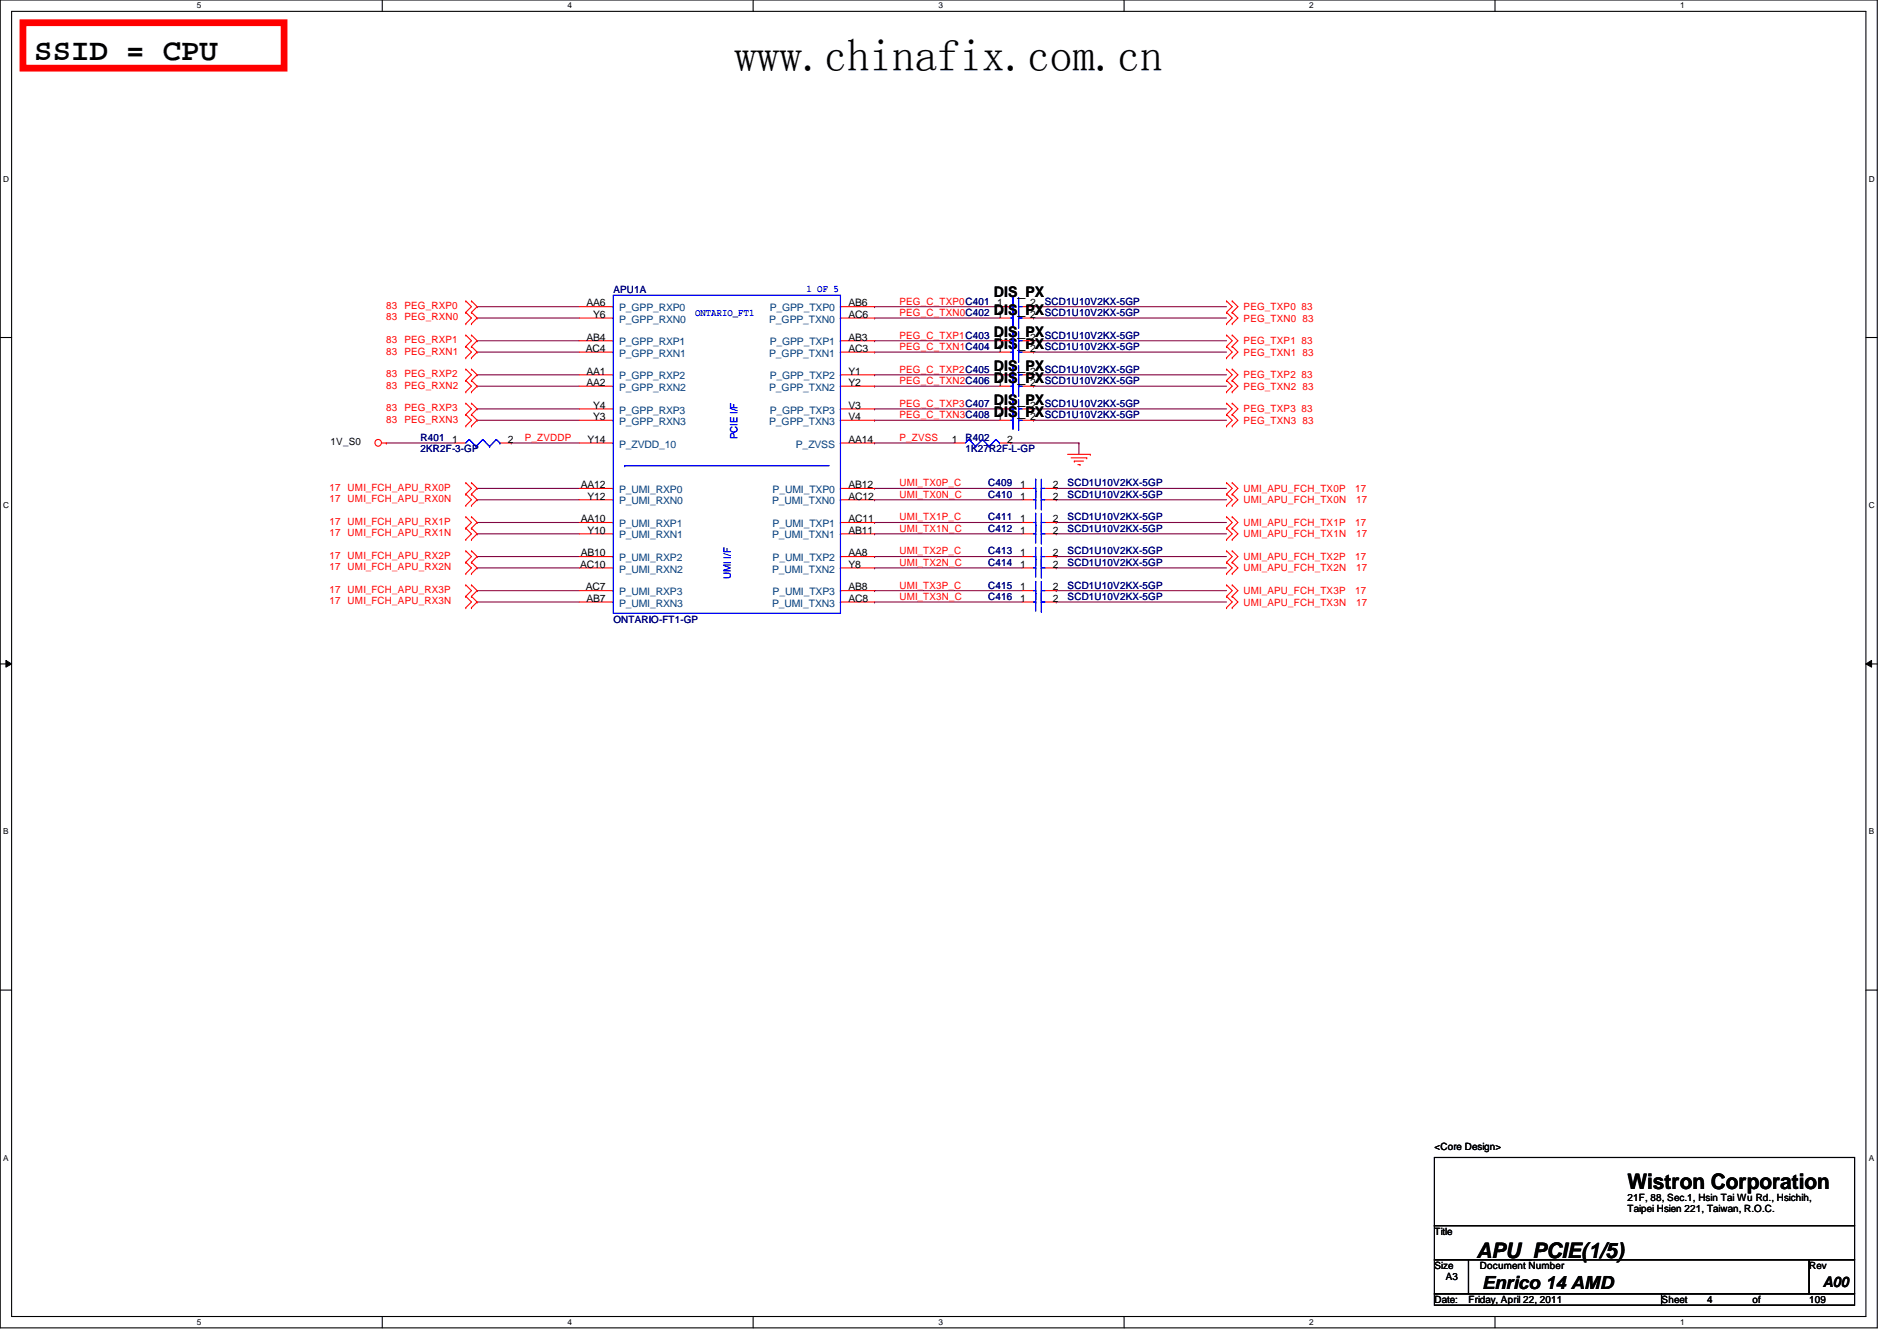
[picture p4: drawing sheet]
<svg xmlns="http://www.w3.org/2000/svg" width="297mm" height="210mm" viewBox="0 0 297 210" stroke-linecap="round" stroke-linejoin="round" font-family="sans-serif">
<defs><g id="words">
<text font-size="7.1" x="115" y="11.1">www.chinafix.com.cn</text>
<text font-size="4.8" x="5.4" y="9.4">SSID = CPU</text>
<g font-size="3.3">
<text x="254.8" y="186.1">Wistron Corporation</text>
<text x="231.2" y="196.8">APU_PCIE(1/5)</text>
</g>
<text font-size="2.8" x="232.1" y="201.7">Enrico 14 AMD</text>
<g font-size="2.3">
<text x="155.6" y="46.6">DIS_PX</text>
<text x="155.6" y="49.2">DIS_PX</text>
<text x="155.6" y="52.8">DIS_PX</text>
<text x="155.6" y="54.6">DIS_PX</text>
<text x="155.6" y="58.1">DIS_PX</text>
<text x="155.6" y="59.9">DIS_PX</text>
<text x="155.6" y="63.5">DIS_PX</text>
<text x="155.6" y="65.2">DIS_PX</text>
<text x="285.4" y="201.4">A00</text>
</g>
<g font-size="1.6">
<text x="91.8" y="48">AA6</text>
<text x="132.8" y="48">AB6</text>
<text x="156.2" y="48">1</text>
<text x="161.3" y="48">2</text>
<text x="91.8" y="53.3">AB4</text>
<text x="92.9" y="49.7">Y6</text>
<text x="132.8" y="53.3">AB3</text>
<text x="132.8" y="49.7">AC6</text>
<text x="156.2" y="49.7">1</text>
<text x="156.2" y="53.3">1</text>
<text x="161.3" y="49.7">2</text>
<text x="161.3" y="53.3">2</text>
<text x="91.7" y="55.1">AC4</text>
<text x="91.8" y="58.6">AA1</text>
<text x="132.8" y="58.6">Y1</text>
<text x="132.8" y="55.1">AC3</text>
<text x="156.2" y="55.1">1</text>
<text x="156.2" y="58.6">1</text>
<text x="161.3" y="55.1">2</text>
<text x="161.3" y="58.6">2</text>
<text x="91.8" y="60.4">AA2</text>
<text x="92.9" y="65.7">Y3</text>
<text x="92.9" y="64">Y4</text>
<text x="132.8" y="65.7">V4</text>
<text x="132.8" y="64">V3</text>
<text x="132.8" y="60.4">Y2</text>
<text x="156.2" y="64">1</text>
<text x="156.2" y="65.7">1</text>
<text x="156.2" y="60.4">1</text>
<text x="161.3" y="64">2</text>
<text x="161.3" y="65.7">2</text>
<text x="161.3" y="60.4">2</text>
<text x="51.8" y="69.7">1V_S0</text>
<text x="70.8" y="69.3">1</text>
<text x="79.5" y="69.3">2</text>
<text x="92" y="69.3">Y14</text>
<text x="132.8" y="69.3">AA14</text>
<text x="149.1" y="69.3">1</text>
<text x="157.7" y="69.3">2</text>
<text x="90.9" y="76.4">AA12</text>
<text x="132.8" y="76.4">AB12</text>
<text x="159.7" y="76.4">1</text>
<text x="164.8" y="76.4">2</text>
<text x="90.9" y="81.7">AA10</text>
<text x="92" y="83.5">Y10</text>
<text x="92" y="78.2">Y12</text>
<text x="132.8" y="83.5">AB11</text>
<text x="132.8" y="81.7">AC11</text>
<text x="132.8" y="78.2">AC12</text>
<text x="159.7" y="83.5">1</text>
<text x="159.7" y="78.2">1</text>
<text x="159.7" y="81.7">1</text>
<text x="164.8" y="83.5">2</text>
<text x="164.8" y="78.2">2</text>
<text x="164.8" y="81.7">2</text>
<text x="90.8" y="88.9">AC10</text>
<text x="90.9" y="87.1">AB10</text>
<text x="132.8" y="88.9">Y8</text>
<text x="132.8" y="87.1">AA8</text>
<text x="159.7" y="87.1">1</text>
<text x="159.7" y="88.9">1</text>
<text x="164.8" y="87.1">2</text>
<text x="164.8" y="88.9">2</text>
<text x="91.7" y="92.4">AC7</text>
<text x="91.8" y="94.2">AB7</text>
<text x="132.8" y="94.2">AC8</text>
<text x="132.8" y="92.4">AB8</text>
<text x="159.7" y="94.2">1</text>
<text x="159.7" y="92.4">1</text>
<text x="164.8" y="94.2">2</text>
<text x="164.8" y="92.4">2</text>
<text x="224.6" y="180">&lt;Core Design&gt;</text>
<text x="254.8" y="188">21F, 88, Sec.1, Hsin Tai Wu Rd., Hsichih,</text>
<text x="254.8" y="189.8">Taipei Hsien 221, Taiwan, R.O.C.</text>
<text x="224.6" y="193.3">Title</text>
<text x="224.6" y="198.6">Size</text>
<text x="224.6" y="204">Date:</text>
<text x="226.4" y="200.4">A3</text>
<text x="230" y="204">Friday, April 22, 2011</text>
<text x="231.7" y="198.6">Document Number</text>
<text x="260.2" y="204">Sheet</text>
<text x="267.3" y="204">4</text>
<text x="274.4" y="204">of</text>
<text x="283.3" y="198.6">Rev</text>
<text x="283.3" y="204">109</text>
</g>
<g font-size="1.6" fill="#000080">
<text x="96.1" y="45.9">APU1A</text>
<text x="163.6" y="47.7">SCD1U10V2KX-5GP</text>
<text x="163.6" y="49.4">SCD1U10V2KX-5GP</text>
<text x="163.6" y="53">SCD1U10V2KX-5GP</text>
<text x="163.6" y="54.8">SCD1U10V2KX-5GP</text>
<text x="163.6" y="58.3">SCD1U10V2KX-5GP</text>
<text x="163.6" y="63.7">SCD1U10V2KX-5GP</text>
<text x="163.6" y="65.4">SCD1U10V2KX-5GP</text>
<text x="163.6" y="60.1">SCD1U10V2KX-5GP</text>
<text x="65.8" y="69">R401</text>
<text x="65.8" y="70.8">2KR2F-3-GP</text>
<text x="151.2" y="69">R402</text>
<text x="151.2" y="70.8">1K27R2F-L-GP</text>
<text x="154.7" y="76.1">C409</text>
<text x="154.7" y="77.9">C410</text>
<text x="167.2" y="76.1">SCD1U10V2KX-5GP</text>
<text x="167.2" y="77.9">SCD1U10V2KX-5GP</text>
<text x="154.7" y="83.2">C412</text>
<text x="154.7" y="81.4">C411</text>
<text x="167.2" y="83.2">SCD1U10V2KX-5GP</text>
<text x="167.2" y="81.4">SCD1U10V2KX-5GP</text>
<text x="154.7" y="86.8">C413</text>
<text x="154.7" y="88.6">C414</text>
<text x="167.2" y="86.8">SCD1U10V2KX-5GP</text>
<text x="167.2" y="88.6">SCD1U10V2KX-5GP</text>
<text x="154.7" y="93.9">C416</text>
<text x="154.7" y="92.1">C415</text>
<text x="167.2" y="93.9">SCD1U10V2KX-5GP</text>
<text x="167.2" y="92.1">SCD1U10V2KX-5GP</text>
<text x="96.1" y="97.5">ONTARIO-FT1-GP</text>
</g>
<g font-size="1.6" fill="#00f">
<text x="126.3" y="45.7">1 OF 5</text>
<text x="108.8" y="49.4">ONTARIO_FT1</text>
<text x="115.5" y="68.8" transform="rotate(-90 115.5 68.8)">PCIE I/F</text>
<text x="114.4" y="90.7" transform="rotate(-90 114.4 90.7)">UMI I/F</text>
</g>
<g font-size="1.6" fill="#f00">
<text x="140.8" y="47.7">PEG_C_TXP0C401</text>
<text x="60.5" y="53.7">83 PEG_RXP1</text>
<text x="60.5" y="48.4">83 PEG_RXP0</text>
<text x="60.5" y="50.2">83 PEG_RXN0</text>
<text x="140.8" y="53">PEG_C_TXP1C403</text>
<text x="140.8" y="49.4">PEG_C_TXN0C402</text>
<text x="194.7" y="53.9">PEG_TXP1 83</text>
<text x="194.7" y="48.6">PEG_TXP0 83</text>
<text x="194.7" y="50.3">PEG_TXN0 83</text>
<text x="60.5" y="55.5">83 PEG_RXN1</text>
<text x="60.5" y="59.1">83 PEG_RXP2</text>
<text x="140.8" y="54.8">PEG_C_TXN1C404</text>
<text x="140.8" y="58.3">PEG_C_TXP2C405</text>
<text x="194.7" y="55.7">PEG_TXN1 83</text>
<text x="194.7" y="59.2">PEG_TXP2 83</text>
<text x="60.5" y="64.4">83 PEG_RXP3</text>
<text x="60.5" y="60.8">83 PEG_RXN2</text>
<text x="140.8" y="63.7">PEG_C_TXP3C407</text>
<text x="140.8" y="65.4">PEG_C_TXN3C408</text>
<text x="140.8" y="60.1">PEG_C_TXN2C406</text>
<text x="194.7" y="64.6">PEG_TXP3 83</text>
<text x="194.7" y="61">PEG_TXN2 83</text>
<text x="60.5" y="66.2">83 PEG_RXN3</text>
<text x="82.2" y="69">P_ZVDDP</text>
<text x="140.8" y="69">P_ZVSS</text>
<text x="194.7" y="66.3">PEG_TXN3 83</text>
<text x="51.6" y="76.8">17 UMI_FCH_APU_RX0P</text>
<text x="140.8" y="77.9">UMI_TX0N_C</text>
<text x="140.8" y="76.1">UMI_TX0P_C</text>
<text x="194.7" y="77">UMI_APU_FCH_TX0P</text>
<text x="212.2" y="77">17</text>
<text x="51.6" y="78.6">17 UMI_FCH_APU_RX0N</text>
<text x="51.6" y="82.2">17 UMI_FCH_APU_RX1P</text>
<text x="51.6" y="83.9">17 UMI_FCH_APU_RX1N</text>
<text x="140.8" y="81.4">UMI_TX1P_C</text>
<text x="140.8" y="83.2">UMI_TX1N_C</text>
<text x="194.7" y="78.8">UMI_APU_FCH_TX0N</text>
<text x="194.7" y="82.3">UMI_APU_FCH_TX1P</text>
<text x="212.2" y="82.3">17</text>
<text x="212.3" y="78.8">17</text>
<text x="51.6" y="87.5">17 UMI_FCH_APU_RX2P</text>
<text x="51.6" y="89.3">17 UMI_FCH_APU_RX2N</text>
<text x="140.8" y="88.6">UMI_TX2N_C</text>
<text x="140.8" y="86.8">UMI_TX2P_C</text>
<text x="194.7" y="84.1">UMI_APU_FCH_TX1N</text>
<text x="194.7" y="87.7">UMI_APU_FCH_TX2P</text>
<text x="194.7" y="89.5">UMI_APU_FCH_TX2N</text>
<text x="212.2" y="87.7">17</text>
<text x="212.3" y="84.1">17</text>
<text x="212.3" y="89.5">17</text>
<text x="51.6" y="92.8">17 UMI_FCH_APU_RX3P</text>
<text x="51.6" y="94.6">17 UMI_FCH_APU_RX3N</text>
<text x="140.8" y="93.9">UMI_TX3N_C</text>
<text x="140.8" y="92.1">UMI_TX3P_C</text>
<text x="194.7" y="93">UMI_APU_FCH_TX3P</text>
<text x="194.7" y="94.8">UMI_APU_FCH_TX3N</text>
<text x="212.2" y="93">17</text>
<text x="212.3" y="94.8">17</text>
</g>
<g font-size="1.6" fill="#004080">
<text x="96.9" y="50.5">P_GPP_RXN0</text>
<text x="96.9" y="48.7">P_GPP_RXP0</text>
<text x="120.4" y="50.5">P_GPP_TXN0</text>
<text x="120.5" y="48.7">P_GPP_TXP0</text>
<text x="96.9" y="59.4">P_GPP_RXP2</text>
<text x="96.9" y="55.8">P_GPP_RXN1</text>
<text x="96.9" y="54.1">P_GPP_RXP1</text>
<text x="120.4" y="55.8">P_GPP_TXN1</text>
<text x="120.5" y="59.4">P_GPP_TXP2</text>
<text x="120.5" y="54.1">P_GPP_TXP1</text>
<text x="96.9" y="64.7">P_GPP_RXP3</text>
<text x="96.9" y="61.2">P_GPP_RXN2</text>
<text x="120.4" y="61.2">P_GPP_TXN2</text>
<text x="120.5" y="64.7">P_GPP_TXP3</text>
<text x="96.9" y="70.1">P_ZVDD_10</text>
<text x="96.9" y="66.5">P_GPP_RXN3</text>
<text x="120.4" y="66.5">P_GPP_TXN3</text>
<text x="124.6" y="70.1">P_ZVSS</text>
<text x="96.9" y="77.2">P_UMI_RXP0</text>
<text x="121" y="77.2">P_UMI_TXP0</text>
<text x="96.9" y="82.5">P_UMI_RXP1</text>
<text x="96.9" y="79">P_UMI_RXN0</text>
<text x="120.9" y="79">P_UMI_TXN0</text>
<text x="121" y="82.5">P_UMI_TXP1</text>
<text x="96.9" y="89.6">P_UMI_RXN2</text>
<text x="96.9" y="87.8">P_UMI_RXP2</text>
<text x="96.9" y="84.3">P_UMI_RXN1</text>
<text x="120.9" y="89.6">P_UMI_TXN2</text>
<text x="120.9" y="84.3">P_UMI_TXN1</text>
<text x="121" y="87.8">P_UMI_TXP2</text>
<text x="96.9" y="95">P_UMI_RXN3</text>
<text x="96.9" y="93.2">P_UMI_RXP3</text>
<text x="120.9" y="95">P_UMI_TXN3</text>
<text x="121" y="93.2">P_UMI_TXP3</text>
</g>
<g font-size="1.3">
<text x="30.8" y="1.3">5</text>
<text x="88.9" y="1.3">4</text>
<text x="146.9" y="1.3">3</text>
<text x="205" y="1.3">2</text>
<text x="263.1" y="1.3">1</text>
<text x=".5" y="28.4">D</text>
<text x="292.6" y="28.4">D</text>
<text x=".5" y="79.5">C</text>
<text x="292.6" y="79.5">C</text>
<text x=".5" y="130.6">B</text>
<text x="292.6" y="130.6">B</text>
<text x=".5" y="181.7">A</text>
<text x="292.6" y="181.7">A</text>
<text x="30.8" y="207.4">5</text>
<text x="88.9" y="207.4">4</text>
<text x="146.9" y="207.4">3</text>
<text x="205" y="207.4">2</text>
<text x="263.1" y="207.4">1</text>
</g>
</g></defs>
<path d="M0 0h293.9v207.8h-293.9zM1.8 1.8h290.4v204.3h-290.4z" fill="none" stroke="#000" stroke-width=".17"/>
<g fill="#fff">
<path d="M30.8 .2h.7v1.4h-.7z"/>
<path d="M30.8 206.2h.7v1.4h-.7z"/>
</g>
<path d="M59.9 0v1.8M59.9 206.1v1.7" fill="none" stroke="#000" stroke-width=".17"/>
<g fill="#fff">
<path d="M88.9 .2h.6v1.4h-.6z"/>
<path d="M88.9 206.2h.6v1.4h-.6z"/>
</g>
<path d="M117.9 0v1.8M117.9 206.1v1.7" fill="none" stroke="#000" stroke-width=".17"/>
<g fill="#fff">
<path d="M146.9 .2h.7v1.4h-.7z"/>
<path d="M146.9 206.2h.7v1.4h-.7z"/>
</g>
<path d="M176 0v1.8M176 206.1v1.7" fill="none" stroke="#000" stroke-width=".17"/>
<g fill="#fff">
<path d="M205 .2h.7v1.4h-.7z"/>
<path d="M205 206.2h.7v1.4h-.7z"/>
</g>
<path d="M234.1 0v1.8M234.1 206.1v1.7" fill="none" stroke="#000" stroke-width=".17"/>
<g fill="#fff">
<path d="M263.1 .2h.7v1.4h-.7z"/>
<path d="M263.1 206.2h.7v1.4h-.7z"/>
<path d="M.5 27.3h.9v1.4h-.9z"/>
<path d="M292.6 27.3h.9v1.4h-.9z"/>
<path d="M.5 78.4h.9v1.4h-.9z"/>
<path d="M292.6 78.4h.9v1.4h-.9z"/>
</g>
<path d="M0 52.8h1.8M292.2 52.8h1.7" fill="none" stroke="#000" stroke-width=".17"/>
<g fill="#fff">
<path d="M.5 129.5h.8v1.3h-.8z"/>
<path d="M292.6 129.5h.8v1.3h-.8z"/>
</g>
<path d="M0 103.9h1.8M292.2 103.9h1.7" fill="none" stroke="#000" stroke-width=".17"/>
<path d="M.9 103.4l.9 .5-.9 .5zM292.2 103.9l.9-.5v1z" fill="#000"/>
<path d="M.9 103.4l.9 .5-.9 .5zM292.2 103.9l.9-.5v1z" fill="none" stroke="#000" stroke-width=".16"/>
<g fill="#fff">
<path d="M.5 180.5h.8v1.4h-.8z"/>
<path d="M292.6 180.5h.8v1.4h-.8z"/>
</g>
<path d="M0 155h1.8M292.2 155h1.7M224.6 181.2h65.8v10.6h-65.8zM224.6 191.8h65.8v5.4h-65.8zM224.6 197.2h5.3v5.3h-5.3zM229.9 197.2h53.4v5.3h-53.4zM283.3 197.2h7.1v5.3h-7.1zM224.6 202.5h35.6v1.8h-35.6zM260.2 202.5h30.2v1.8h-30.2z" fill="none" stroke="#000" stroke-width=".17"/>
<g fill="none" stroke="#800040" stroke-width=".17">
<path d="M74.7 53.3h.1M74.7 55.1h.1M74.7 48h.1M74.7 49.8h.1M74.7 58.7h.1M74.7 53.3h16M74.7 55.1h16M74.7 48h16M74.7 49.8h16M74.7 58.7h16M136.9 53.3h.1M136.9 55.1h.1"/>
<path d="M136.9 48h.1M136.9 49.8h.1M136.9 58.7h.1M136.9 53.3h19.6M136.9 55.1h19.6M136.9 48h19.6M136.9 49.8h19.6M136.9 58.7h19.6M161.8 53.3h.1M161.8 55.1h.1M161.8 48h.1M161.8 49.8h.1"/>
<path d="M161.8 58.7h.1M161.8 53.3h30.3M161.8 55.1h30.3M161.8 48h30.3M161.8 49.8h30.3M161.8 58.7h30.3M60.5 69.3h.1M60.5 69.3h10.7M74.7 78.2h.1M74.7 76.5h.1M74.7 64h.1M74.7 65.8h.1"/>
<path d="M74.7 60.4h.1M74.7 78.2h16M74.7 76.5h16M74.7 64h16M74.7 65.8h16M74.7 60.4h16M80 69.3h.1M80 69.3h10.7M136.9 69.3h.1M136.9 78.2h.1M136.9 76.5h.1M136.9 64h.1"/>
<path d="M136.9 65.8h.1M136.9 60.4h.1M136.9 69.3h12.5M136.9 78.2h23.2M136.9 76.5h23.2M136.9 64h19.6M136.9 65.8h19.6M136.9 60.4h19.6M158.3 69.3h.1M158.3 69.3h10.6M161.8 64h.1M161.8 65.8h.1"/>
<path d="M161.8 60.4h.1M161.8 64h30.3M161.8 65.8h30.3M161.8 60.4h30.3M165.4 78.2h.1M165.4 76.5h.1M165.4 78.2h26.7M165.4 76.5h26.7M168.9 69.3h.1M168.9 69.3v1.8M74.7 92.5h.1M74.7 94.2h.1"/>
<path d="M74.7 81.8h.1M74.7 83.6h.1M74.7 87.1h.1M74.7 88.9h.1M74.7 88.9h16M74.7 87.1h16M74.7 92.5h16M74.7 94.2h16M74.7 81.8h16M74.7 83.6h16M136.9 88.9h.1M136.9 87.1h.1"/>
<path d="M136.9 94.2h.1M136.9 92.5h.1M136.9 81.8h.1M136.9 83.6h.1M136.9 88.9h23.2M136.9 87.1h23.2M136.9 92.5h23.2M136.9 94.2h23.2M136.9 81.8h23.2M136.9 83.6h23.2M165.4 88.9h.1M165.4 87.1h.1"/>
<path d="M165.4 92.5h.1M165.4 94.2h.1M165.4 83.6h.1M165.4 81.8h.1M165.4 88.9h26.7M165.4 87.1h26.7M165.4 92.5h26.7M165.4 94.2h26.7M165.4 81.8h26.7M165.4 83.6h26.7"/>
</g>
<g fill="none" stroke="#f00" stroke-width=".17">
<path d="M72.9 52.4h.1M72.9 54.2h.1M72.9 56h.1M72.9 47.1h.1M72.9 48.9h.1M72.9 50.7h.1M72.9 57.8h.1M72.9 59.6h.1M72.9 52.4l.9 .9-.9 .9M72.9 54.2l.9 .9-.9 .9M72.9 47.1l.9 .9-.9 .9M72.9 48.9l.9 .9-.9 .9"/>
<path d="M72.9 57.8l.9 .9-.9 .9M72.9 59.6l.9 .8-.9 .9M73.8 54.2h.1M73.8 52.4h.1M73.8 56h.1M73.8 48.9h.1M73.8 47.1h.1M73.8 50.7h.1M73.8 59.6h.1M73.8 57.8h.1M73.8 52.4l.9 .9-.9 .9M73.8 54.2l.9 .9-.9 .9"/>
<path d="M73.8 47.1l.9 .9-.9 .9M73.8 48.9l.9 .9-.9 .9M73.8 57.8l.9 .9-.9 .9M73.8 59.6l.9 .8-.9 .9M90.7 55.1h5.3M90.7 48h5.3M90.7 49.8h5.3M90.7 58.7h5.3M90.7 53.3h5.3M131.6 55.1h5.3M131.6 48h5.3M131.6 49.8h5.3"/>
<path d="M131.6 58.7h5.3M131.6 53.3h5.3M156.5 55.1h1.8M156.5 48h1.8M156.5 49.8h1.8M156.5 58.7h1.8M156.5 53.3h1.8M160.1 55.1h1.7M160.1 48h1.7M160.1 49.8h1.7M160.1 58.7h1.7M160.1 53.3h1.7"/>
<path d="M192.1 54.2h.1M192.1 52.4h.1M192.1 56h.1M192.1 48.9h.1M192.1 47.1h.1M192.1 50.7h.1M192.1 59.6h.1M192.1 57.8h.1M192.1 52.4l.8 .9-.8 .9M192.1 54.2l.8 .9-.8 .9M192.1 47.1l.8 .9-.8 .9M192.1 48.9l.8 .9-.8 .9"/>
<path d="M192.1 57.8l.8 .9-.8 .9M192.1 59.6l.8 .8-.8 .9M192.9 54.2h.1M192.9 52.4h.1M192.9 56h.1M192.9 48.9h.1M192.9 47.1h.1M192.9 50.7h.1M192.9 59.6h.1M192.9 57.8h.1M192.9 52.4l.9 .9-.9 .9M192.9 54.2l.9 .9-.9 .9"/>
<path d="M192.9 47.1l.9 .9-.9 .9M192.9 48.9l.9 .9-.9 .9M192.9 57.8l.9 .9-.9 .9M192.9 59.6l.9 .8-.9 .9M59.8 69.3h.7M60.5 69.3h.1M71.2 69.3h1.7M72.9 77.3h.1M72.9 79.1h.1M72.9 75.6h.1M72.9 63.1h.1M72.9 64.9h.1"/>
<path d="M72.9 66.7h.1M72.9 61.3h.1M72.9 77.3l.9 .9-.9 .9M72.9 75.6l.9 .9-.9 .8M72.9 63.1l.9 .9-.9 .9M72.9 64.9l.9 .9-.9 .9M73.8 79.1h.1M73.8 77.3h.1M73.8 75.6h.1M73.8 64.9h.1M73.8 63.1h.1M73.8 66.7h.1"/>
<path d="M73.8 61.3h.1M73.8 77.3l.9 .9-.9 .9M73.8 75.6l.9 .9-.9 .8M73.8 63.1l.9 .9-.9 .9M73.8 64.9l.9 .9-.9 .9M78.3 69.3h1.7M90.7 69.3h5.3M90.7 64h5.3M90.7 65.8h5.3M90.7 76.5h5.3M90.7 78.2h5.3M90.7 60.4h5.3"/>
<path d="M131.6 69.3h5.3M131.6 64h5.3M131.6 65.8h5.3M131.6 76.5h5.3M131.6 78.2h5.3M131.6 60.4h5.3M149.4 69.3h1.8M156.5 69.3h1.8M156.5 64h1.8M156.5 65.8h1.8M156.5 60.4h1.8M160.1 64h1.7"/>
<path d="M160.1 65.8h1.7M160.1 76.5h1.7M160.1 78.2h1.7M160.1 60.4h1.7M163.6 76.5h1.8M163.6 78.2h1.8M167.2 71.1h3.5M167.7 71.7h2.5M168.2 72.2h.1M168.2 72.2h1.5M168.8 72.7h.3M169.1 72.7h.1"/>
<path d="M170.2 71.7h.1M170.7 71.1h.1M192.1 77.3h.1M192.1 75.6h.1M192.1 79.1h.1M192.1 64.9h.1M192.1 63.1h.1M192.1 66.7h.1M192.1 61.3h.1M192.1 75.6l.8 .9-.8 .8M192.1 77.3l.8 .9-.8 .9M192.1 63.1l.8 .9-.8 .9"/>
<path d="M192.1 64.9l.8 .9-.8 .9M192.9 77.3h.1M192.9 75.6h.1M192.9 79.1h.1M192.9 64.9h.1M192.9 63.1h.1M192.9 66.7h.1M192.9 61.3h.1M192.9 75.6l.9 .9-.9 .8M192.9 77.3l.9 .9-.9 .9M192.9 63.1l.9 .9-.9 .9M192.9 64.9l.9 .9-.9 .9"/>
<path d="M72.9 80.9h.1M72.9 82.7h.1M72.9 84.5h.1M72.9 86.2h.1M72.9 88h.1M72.9 89.8h.1M72.9 91.6h.1M72.9 93.3h.1M72.9 95.1h.1M72.9 80.9l.9 .9-.9 .9M72.9 82.7l.9 .9-.9 .9M72.9 86.2l.9 .9-.9 .9"/>
<path d="M72.9 88l.9 .9-.9 .9M72.9 91.6l.9 .9-.9 .8M72.9 93.3l.9 .9-.9 .9M73.8 82.7h.1M73.8 80.9h.1M73.8 84.5h.1M73.8 88h.1M73.8 86.2h.1M73.8 89.8h.1M73.8 93.3h.1M73.8 91.6h.1M73.8 95.1h.1"/>
<path d="M73.8 80.9l.9 .9-.9 .9M73.8 82.7l.9 .9-.9 .9M73.8 86.2l.9 .9-.9 .9M73.8 88l.9 .9-.9 .9M73.8 91.6l.9 .9-.9 .8M73.8 93.3l.9 .9-.9 .9M90.7 83.6h5.3M90.7 94.2h5.3M90.7 87.1h5.3M90.7 88.9h5.3M90.7 81.8h5.3M90.7 92.5h5.3"/>
<path d="M131.6 83.6h5.3M131.6 94.2h5.3M131.6 87.1h5.3M131.6 88.9h5.3M131.6 81.8h5.3M131.6 92.5h5.3M160.1 83.6h1.7M160.1 94.2h1.7M160.1 87.1h1.7M160.1 88.9h1.7M160.1 81.8h1.7M160.1 92.5h1.7"/>
<path d="M163.6 83.6h1.8M163.6 94.2h1.8M163.6 87.1h1.8M163.6 88.9h1.8M163.6 81.8h1.8M163.6 92.5h1.8M192.1 82.7h.1M192.1 80.9h.1M192.1 84.5h.1M192.1 88h.1M192.1 86.2h.1M192.1 89.8h.1"/>
<path d="M192.1 93.3h.1M192.1 91.6h.1M192.1 95.1h.1M192.1 80.9l.8 .9-.8 .9M192.1 82.7l.8 .9-.8 .9M192.1 86.2l.8 .9-.8 .9M192.1 88l.8 .9-.8 .9M192.1 91.6l.8 .9-.8 .8M192.1 93.3l.8 .9-.8 .9M192.9 82.7h.1M192.9 80.9h.1M192.9 84.5h.1"/>
<path d="M192.9 88h.1M192.9 86.2h.1M192.9 89.8h.1M192.9 93.3h.1M192.9 91.6h.1M192.9 95.1h.1M192.9 80.9l.9 .9-.9 .9M192.9 82.7l.9 .9-.9 .9M192.9 86.2l.9 .9-.9 .9M192.9 88l.9 .9-.9 .9M192.9 91.6l.9 .9-.9 .8M192.9 93.3l.9 .9-.9 .9"/>
<circle cx="59.2" cy="69.3" r=".52"/>
</g>
<path d="M3.6 3.6h40.9v7.1h-40.9z" fill="none" stroke="#f00" stroke-width="1.1"/>
<g fill="none" stroke="#00f" stroke-width=".17">
<path d="M96 46.2h35.6v49.8h-35.6zM96 58.7h.1M96 55.1h.1M96 53.3h.1M96 49.8h.1M96 48h.1M131.6 58.7h.1M131.6 55.1h.1M131.6 53.3h.1M131.6 49.8h.1M131.6 48h.1M158.3 55.1h.3"/>
<path d="M158.3 48h.3M158.3 49.8h.3M158.3 58.7h.3M158.3 53.3h.3M158.6 55.1h.1M158.6 53.7h.1M158.6 48h.1M158.6 46.6h.1M158.6 49.8h.1M158.6 48.3h.1M158.6 58.7h.1M158.6 57.2h.1"/>
<path d="M158.6 53.3h.1M158.6 51.9h.1M158.6 59h.1M158.6 46.6v4.6M158.6 51.9v4.7M158.6 57.2v4.7M159.5 55.1h.1M159.5 56.6h.1M159.5 48h.1M159.5 49.4h.1M159.5 49.8h.1M159.5 51.2h.1"/>
<path d="M159.5 58.7h.1M159.5 53.3h.1M159.5 54.8h.1M159.5 55.1h.6M159.5 46.6v4.6M159.5 51.9v4.7M159.5 57.2v4.7M159.5 48h.6M159.5 49.8h.6M159.5 58.7h.6M159.5 53.3h.6M73.5 68.8h.1"/>
<path d="M73.5 68.8l-.6 .5M73.5 68.8l1 1.1M74.5 69.9h.1M75.6 68.8h.1M75.6 68.8l-1.1 1.1M75.6 68.8l1.1 1.1M76.7 69.9h.1M77.7 68.8h.1M77.7 68.8l-1 1.1M77.7 68.8l.6 .5M78.3 69.3h.1M96 78.2h.1"/>
<path d="M96 76.5h.1M96 69.3h.1M96 65.8h.1M96 64h.1M96 60.4h.1M97.8 72.9h.1M97.8 72.9h32M131.6 78.2h.1M131.6 76.5h.1M131.6 69.3h.1M131.6 65.8h.1M131.6 64h.1"/>
<path d="M131.6 60.4h.1M151.7 68.8h.1M151.7 68.8l-.5 .5M151.7 68.8l1.1 1.1M152.8 69.9h.1M153.8 68.8h.1M153.8 68.8l-1 1.1M153.8 68.8l1.1 1.1M154.9 69.9h.1M155.9 68.8h.1M155.9 68.8l-1 1.1M155.9 68.8l.6 .5"/>
<path d="M156.5 69.3h.1M158.3 64h.3M158.3 65.8h.3M158.3 60.4h.3M158.6 64h.1M158.6 62.6h.1M158.6 65.8h.1M158.6 64.3h.1M158.6 60.4h.1M158.6 62.6v4.6M159.5 64h.1M159.5 65.4h.1"/>
<path d="M159.5 65.8h.1M159.5 67.2h.1M159.5 60.1h.1M159.5 60.4h.1M159.5 61.9h.1M159.5 62.6v4.6M159.5 64h.6M159.5 65.8h.6M159.5 60.4h.6M161.8 76.5h.4M161.8 78.2h.4M162.2 76.5h.1"/>
<path d="M162.2 75h.1M162.2 78.2h.1M162.2 76.8h.1M162.2 75v4.7M163.1 76.5h.1M163.1 77.9h.1M163.1 78.2h.1M163.1 79.7h.1M163.1 75v4.7M163.1 76.5h.5M163.1 78.2h.5M96 94.2h.1"/>
<path d="M96 92.5h.1M96 88.9h.1M96 87.1h.1M96 83.6h.1M96 81.8h.1M131.6 81.8h.1M131.6 94.2h.1M131.6 83.6h.1M131.6 92.5h.1M131.6 88.9h.1M131.6 87.1h.1M161.8 83.6h.4"/>
<path d="M161.8 94.2h.4M161.8 87.1h.4M161.8 88.9h.4M161.8 81.8h.4M161.8 92.5h.4M162.2 83.6h.1M162.2 82.1h.1M162.2 94.2h.1M162.2 92.8h.1M162.2 87.1h.1M162.2 85.7h.1M162.2 88.9h.1"/>
<path d="M162.2 87.5h.1M162.2 81.8h.1M162.2 80.3h.1M162.2 92.5h.1M162.2 91h.1M162.2 80.3v4.7M162.2 85.7v4.6M162.2 91v4.7M163.1 83.6h.1M163.1 85h.1M163.1 94.2h.1M163.1 95.7h.1"/>
<path d="M163.1 87.1h.1M163.1 88.6h.1M163.1 88.9h.1M163.1 90.3h.1M163.1 81.8h.1M163.1 83.2h.1M163.1 92.5h.1M163.1 93.9h.1M163.1 83.6h.5M163.1 80.3v4.7M163.1 85.7v4.6M163.1 91v4.7"/>
<path d="M163.1 94.2h.5M163.1 87.1h.5M163.1 88.9h.5M163.1 81.8h.5M163.1 92.5h.5"/>
</g>
<use href="#words"/>
</svg>
